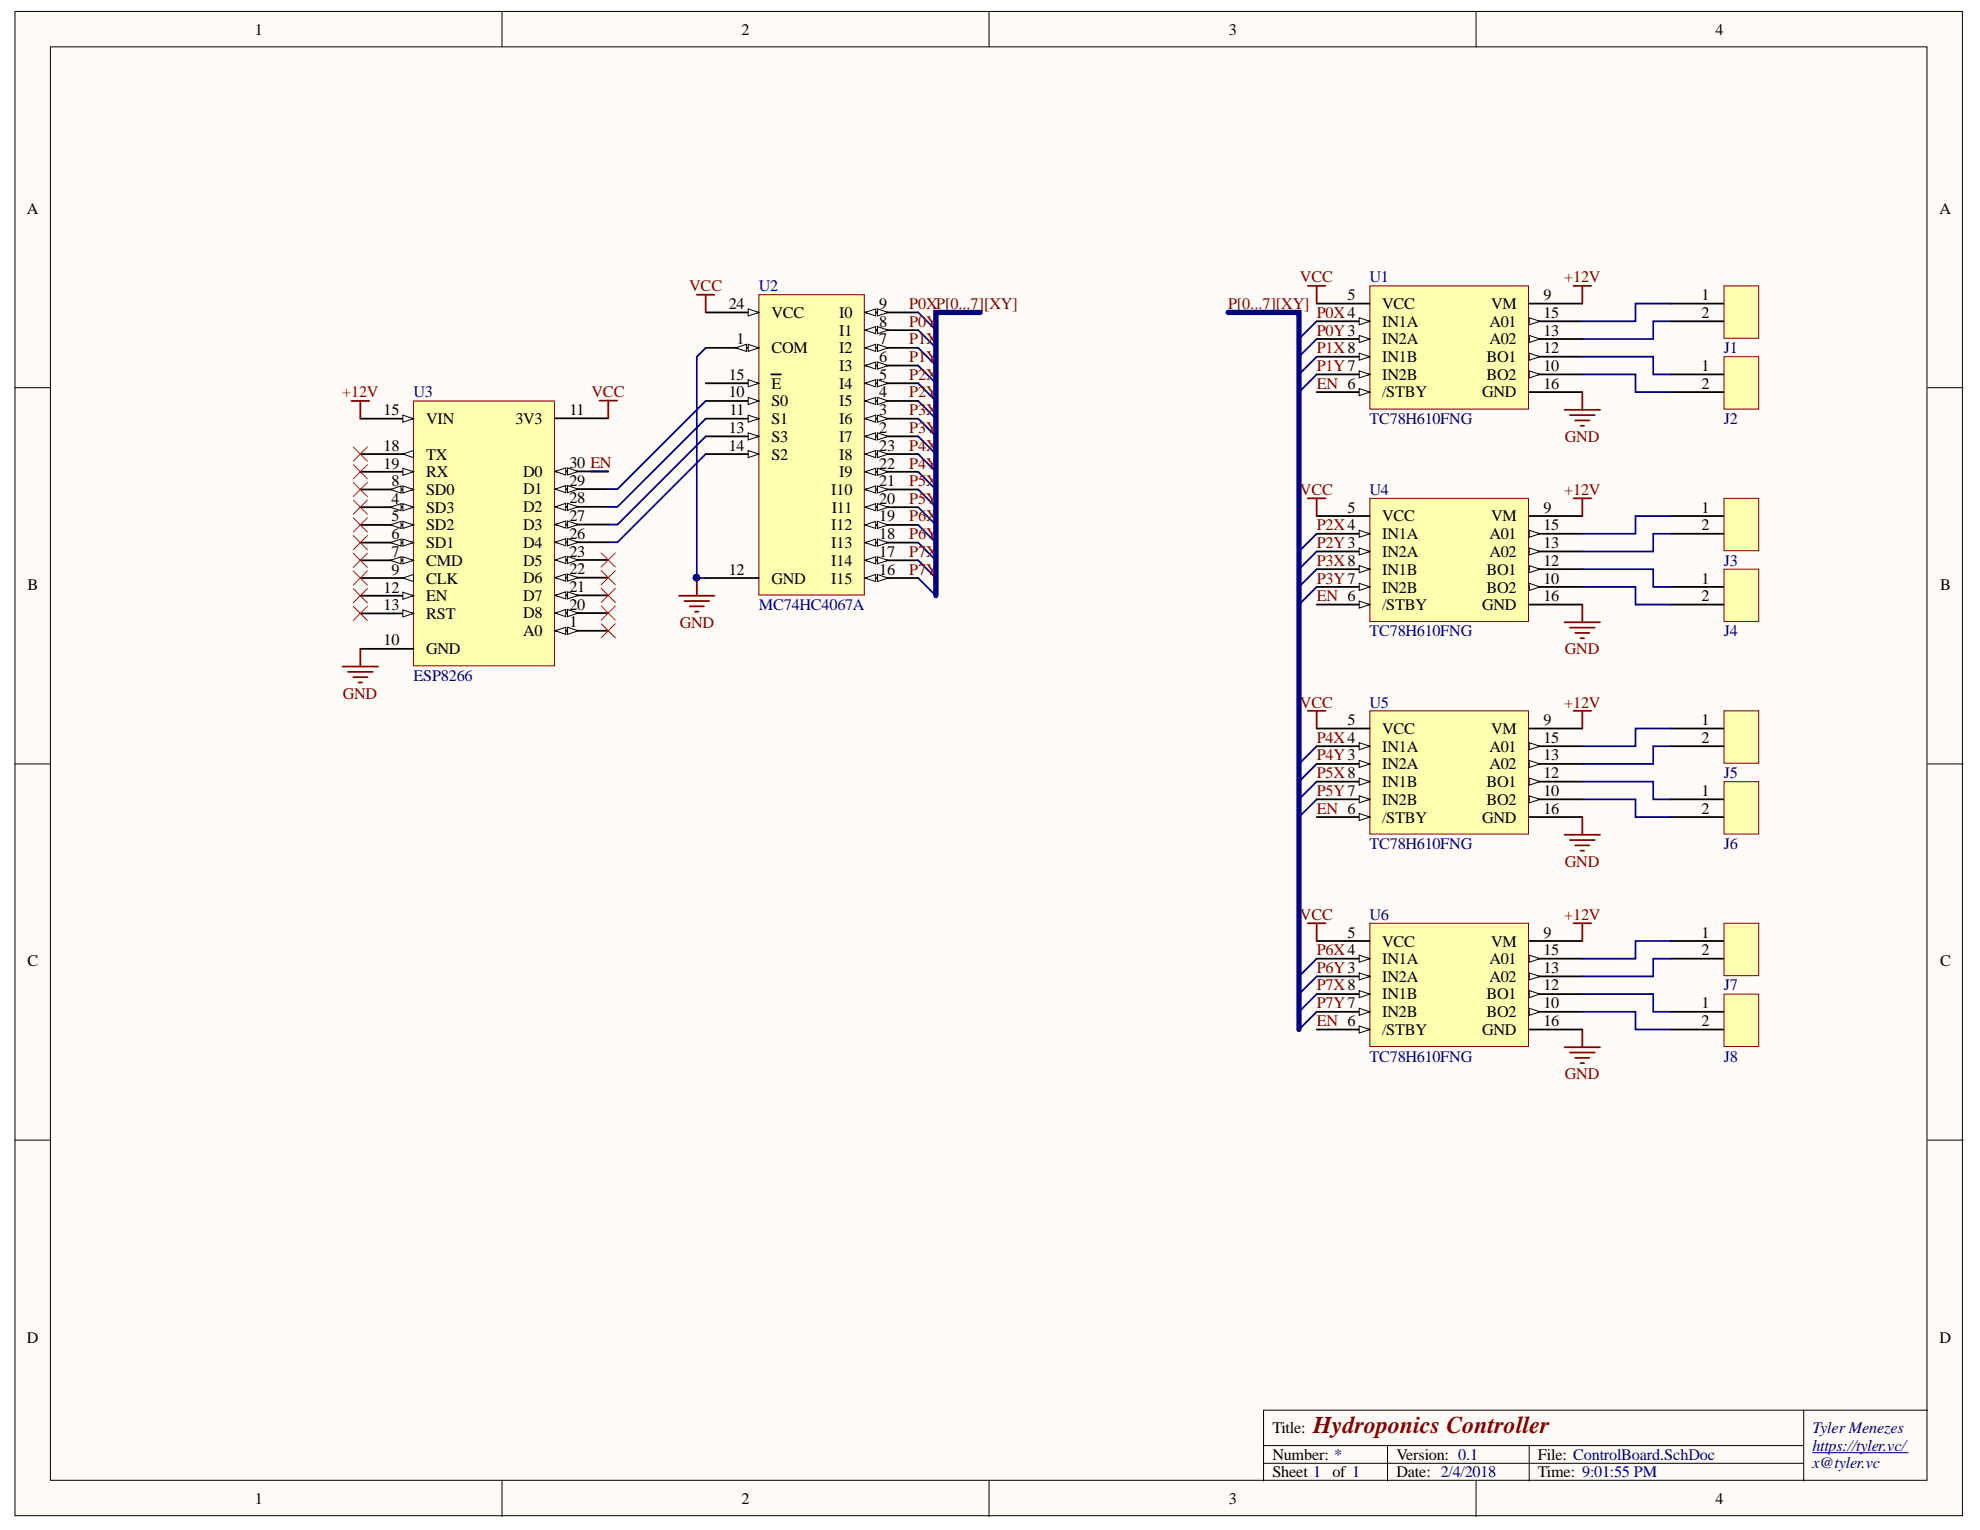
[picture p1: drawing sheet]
<svg xmlns="http://www.w3.org/2000/svg" width="279mm" height="216mm" viewBox="0 0 279 216" stroke-linecap="round" stroke-linejoin="round" font-family="sans-serif">
<defs><g id="words">
<text font-size="3.4" fill="#800000" x="185.3" y="202.2">Hydroponics Controller</text>
<g font-size="2.3">
<text x="35.9" y="4.9">1</text>
<text x="104.6" y="4.9">2</text>
<text x="173.4" y="4.9">3</text>
<text x="242.1" y="4.9">4</text>
<text x="3.8" y="30.2">A</text>
<text x="273.7" y="30.2">A</text>
<text x="102.8" y="43.6">24</text>
<text x="108.8" y="44.9">VCC</text>
<text x="118.4" y="47.3">I1</text>
<text x="118.4" y="44.9">I0</text>
<text x="124.1" y="46.1">8</text>
<text x="124.1" y="43.6">9</text>
<text x="190.1" y="42.4">5</text>
<text x="195" y="46.1">IN1A</text>
<text x="195" y="43.6">VCC</text>
<text x="210.2" y="46.1">A01</text>
<text x="210.4" y="43.6">VM</text>
<text x="217.8" y="42.4">9</text>
<text x="217.8" y="47.3">13</text>
<text x="217.8" y="44.9">15</text>
<text x="240.1" y="42.4">1</text>
<text x="240.1" y="44.9">2</text>
<text x="102.8" y="53.6">15</text>
<text x="103.9" y="48.6">1</text>
<text x="108.8" y="49.9">COM</text>
<text x="118.4" y="52.3">I3</text>
<text x="118.4" y="49.9">I2</text>
<text x="124.1" y="53.6">5</text>
<text x="124.1" y="51.1">6</text>
<text x="124.1" y="48.6">7</text>
<text x="195" y="48.6">IN2A</text>
<text x="195" y="53.6">IN2B</text>
<text x="195" y="51.1">IN1B</text>
<text x="209.7" y="53.6">BO2</text>
<text x="209.7" y="51.1">BO1</text>
<text x="210.2" y="48.6">A02</text>
<text x="217.8" y="52.3">10</text>
<text x="217.8" y="49.9">12</text>
<text x="240.1" y="52.3">1</text>
<text x="54.1" y="58.6">15</text>
<text x="60.1" y="59.9">VIN</text>
<text x="72.7" y="59.8">3V3</text>
<text x="80.3" y="58.5">11</text>
<text x="102.8" y="56.1">10</text>
<text x="102.9" y="58.6">11</text>
<text x="108.8" y="57.3">S0</text>
<text x="108.8" y="59.9">S1</text>
<text x="108.8" y="54.9">E</text>
<text x="118.4" y="59.9">I6</text>
<text x="118.4" y="57.3">I5</text>
<text x="118.4" y="54.9">I4</text>
<text x="124.1" y="58.6">3</text>
<text x="124.1" y="56.1">4</text>
<text x="195" y="56.1">/STBY</text>
<text x="209.2" y="56.1">GND</text>
<text x="217.8" y="54.9">16</text>
<text x="240.1" y="54.9">2</text>
<text x="54.1" y="63.6">18</text>
<text x="60.1" y="64.8">TX</text>
<text x="102.8" y="61.1">13</text>
<text x="102.8" y="63.6">14</text>
<text x="108.8" y="62.3">S3</text>
<text x="108.8" y="64.8">S2</text>
<text x="118.4" y="62.3">I7</text>
<text x="118.4" y="64.8">I8</text>
<text x="124.1" y="61.1">2</text>
<text x="124.1" y="63.6">23</text>
<text x="54.1" y="66.1">19</text>
<text x="55.2" y="71.1">4</text>
<text x="55.2" y="68.6">8</text>
<text x="60.1" y="69.8">SD0</text>
<text x="60.1" y="67.3">RX</text>
<text x="73.8" y="69.7">D1</text>
<text x="73.8" y="67.3">D0</text>
<text x="80.3" y="71">28</text>
<text x="80.3" y="68.6">29</text>
<text x="80.3" y="66">30 EN</text>
<text x="117.3" y="69.8">I10</text>
<text x="118.4" y="67.3">I9</text>
<text x="124.1" y="71.1">20</text>
<text x="124.1" y="68.6">21</text>
<text x="124.1" y="66.1">22</text>
<text x="55.2" y="73.6">5</text>
<text x="55.2" y="76.1">6</text>
<text x="60.1" y="72.4">SD3</text>
<text x="60.1" y="74.8">SD2</text>
<text x="60.1" y="77.4">SD1</text>
<text x="73.8" y="77.3">D4</text>
<text x="73.8" y="74.8">D3</text>
<text x="73.8" y="72.3">D2</text>
<text x="80.3" y="76">26</text>
<text x="80.3" y="73.6">27</text>
<text x="117.3" y="77.4">I13</text>
<text x="117.3" y="74.8">I12</text>
<text x="117.4" y="72.4">I11</text>
<text x="124.1" y="76.1">18</text>
<text x="124.1" y="73.6">19</text>
<text x="190.1" y="72.4">5</text>
<text x="195" y="76.1">IN1A</text>
<text x="195" y="73.6">VCC</text>
<text x="210.2" y="76.1">A01</text>
<text x="210.4" y="73.6">VM</text>
<text x="217.8" y="72.4">9</text>
<text x="217.8" y="77.4">13</text>
<text x="217.8" y="74.8">15</text>
<text x="240.1" y="72.4">1</text>
<text x="240.1" y="74.8">2</text>
<text x="3.9" y="83.3">B</text>
<text x="54.1" y="83.6">12</text>
<text x="55.2" y="78.5">7</text>
<text x="55.2" y="81.1">9</text>
<text x="60.1" y="79.8">CMD</text>
<text x="60.1" y="82.3">CLK</text>
<text x="73.8" y="82.3">D6</text>
<text x="73.8" y="79.8">D5</text>
<text x="80.3" y="83.5">21</text>
<text x="80.3" y="81">22</text>
<text x="80.3" y="78.5">23</text>
<text x="102.8" y="81.1">12</text>
<text x="108.8" y="82.3">GND</text>
<text x="117.3" y="82.3">I15</text>
<text x="117.3" y="79.8">I14</text>
<text x="124.1" y="81.1">16</text>
<text x="124.1" y="78.5">17</text>
<text x="195" y="78.5">IN2A</text>
<text x="195" y="83.6">IN2B</text>
<text x="195" y="81.1">IN1B</text>
<text x="209.7" y="83.6">BO2</text>
<text x="209.7" y="81.1">BO1</text>
<text x="210.2" y="78.5">A02</text>
<text x="217.8" y="82.3">10</text>
<text x="217.8" y="79.8">12</text>
<text x="240.1" y="82.3">1</text>
<text x="273.8" y="83.3">B</text>
<text x="54.1" y="86.1">13</text>
<text x="60.1" y="84.8">EN</text>
<text x="60.1" y="87.3">RST</text>
<text x="73.8" y="89.8">A0</text>
<text x="73.8" y="87.2">D8</text>
<text x="73.8" y="84.8">D7</text>
<text x="80.3" y="88.5">1</text>
<text x="80.3" y="86.1">20</text>
<text x="195" y="86.1">/STBY</text>
<text x="209.2" y="86.1">GND</text>
<text x="217.8" y="84.8">16</text>
<text x="240.1" y="84.8">2</text>
<text x="54.1" y="91.1">10</text>
<text x="60.1" y="92.3">GND</text>
<text x="190.1" y="102.3">5</text>
<text x="195" y="106.1">IN1A</text>
<text x="195" y="103.6">VCC</text>
<text x="210.2" y="106.1">A01</text>
<text x="210.4" y="103.6">VM</text>
<text x="217.8" y="102.3">9</text>
<text x="217.8" y="107.3">13</text>
<text x="217.8" y="104.8">15</text>
<text x="240.1" y="102.3">1</text>
<text x="240.1" y="104.8">2</text>
<text x="195" y="108.6">IN2A</text>
<text x="195" y="113.5">IN2B</text>
<text x="195" y="111.1">IN1B</text>
<text x="209.7" y="113.5">BO2</text>
<text x="209.7" y="111.1">BO1</text>
<text x="210.2" y="108.6">A02</text>
<text x="217.8" y="112.3">10</text>
<text x="217.8" y="109.8">12</text>
<text x="240.1" y="112.3">1</text>
<text x="195" y="116.1">/STBY</text>
<text x="209.2" y="116.1">GND</text>
<text x="217.8" y="114.8">16</text>
<text x="240.1" y="114.8">2</text>
<text x="3.9" y="136.4">C</text>
<text x="190.1" y="132.3">5</text>
<text x="195" y="136">IN1A</text>
<text x="195" y="133.6">VCC</text>
<text x="210.2" y="136">A01</text>
<text x="210.4" y="133.6">VM</text>
<text x="217.8" y="132.3">9</text>
<text x="217.8" y="137.3">13</text>
<text x="217.8" y="134.8">15</text>
<text x="240.1" y="132.3">1</text>
<text x="240.1" y="134.8">2</text>
<text x="273.8" y="136.4">C</text>
<text x="195" y="138.6">IN2A</text>
<text x="195" y="143.6">IN2B</text>
<text x="195" y="141">IN1B</text>
<text x="209.7" y="143.6">BO2</text>
<text x="209.7" y="141">BO1</text>
<text x="210.2" y="138.6">A02</text>
<text x="217.8" y="142.3">10</text>
<text x="217.8" y="139.8">12</text>
<text x="240.1" y="142.3">1</text>
<text x="195" y="146">/STBY</text>
<text x="209.2" y="146">GND</text>
<text x="217.8" y="144.8">16</text>
<text x="240.1" y="144.8">2</text>
<text x="3.8" y="189.5">D</text>
<text x="273.7" y="189.5">D</text>
<text x="179.6" y="202.2">Title:</text>
<text x="179.6" y="206">Number: *</text>
<text x="179.6" y="208.5">Sheet 1 of 1</text>
<text x="197.1" y="208.5">Date: 2/4/2018</text>
<text x="197.1" y="206">Version: 0.1</text>
<text x="217" y="206">File: ControlBoard.SchDoc</text>
<text x="217" y="208.5">Time: 9:01:55 PM</text>
<text x="35.9" y="212.2">1</text>
<text x="104.6" y="212.2">2</text>
<text x="173.4" y="212.2">3</text>
<text x="242.1" y="212.2">4</text>
</g>
<g font-size="2.3" fill="#800000">
<text x="97.3" y="41.1">VCC</text>
<text x="183.4" y="39.8">VCC</text>
<text x="220.7" y="39.8">+12V</text>
<text x="128.3" y="46.1">P0Y</text>
<text x="128.3" y="43.6">P0XP[0...7][XY]</text>
<text x="173.3" y="43.6">P[0...7][XY]</text>
<text x="185.8" y="44.9">P0X4</text>
<text x="185.8" y="47.3">P0Y3</text>
<text x="128.3" y="53.6">P2X</text>
<text x="128.3" y="51.1">P1Y</text>
<text x="128.3" y="48.6">P1X</text>
<text x="185.8" y="49.9">P1X8</text>
<text x="185.8" y="52.3">P1Y7</text>
<text x="48.3" y="56.1">+12V</text>
<text x="83.5" y="56.1">VCC</text>
<text x="128.3" y="58.6">P3X</text>
<text x="128.3" y="56.1">P2Y</text>
<text x="185.8" y="54.9">EN 6</text>
<text x="128.3" y="63.6">P4X</text>
<text x="128.3" y="61.1">P3Y</text>
<text x="220.8" y="62.3">GND</text>
<text x="128.3" y="71.1">P5Y</text>
<text x="128.3" y="68.6">P5X</text>
<text x="128.3" y="66.1">P4Y</text>
<text x="183.4" y="69.8">VCC</text>
<text x="220.7" y="69.8">+12V</text>
<text x="128.3" y="76.1">P6Y</text>
<text x="128.3" y="73.6">P6X</text>
<text x="185.8" y="74.8">P2X4</text>
<text x="185.8" y="77.4">P2Y3</text>
<text x="128.3" y="81.1">P7Y</text>
<text x="128.3" y="78.5">P7X</text>
<text x="185.8" y="79.8">P3X8</text>
<text x="185.8" y="82.3">P3Y7</text>
<text x="95.9" y="88.6">GND</text>
<text x="185.8" y="84.8">EN 6</text>
<text x="220.8" y="92.3">GND</text>
<text x="48.4" y="98.6">GND</text>
<text x="183.4" y="99.8">VCC</text>
<text x="220.7" y="99.8">+12V</text>
<text x="185.8" y="104.8">P4X4</text>
<text x="185.8" y="107.3">P4Y3</text>
<text x="185.8" y="109.8">P5X8</text>
<text x="185.8" y="112.3">P5Y7</text>
<text x="185.8" y="114.8">EN 6</text>
<text x="220.8" y="122.3">GND</text>
<text x="183.4" y="129.8">VCC</text>
<text x="220.7" y="129.8">+12V</text>
<text x="185.8" y="134.8">P6X4</text>
<text x="185.8" y="137.3">P6Y3</text>
<text x="185.8" y="139.8">P7X8</text>
<text x="185.8" y="142.3">P7Y7</text>
<text x="185.8" y="144.8">EN 6</text>
<text x="220.8" y="152.3">GND</text>
</g>
<g font-size="2.3" fill="#000080">
<text x="107.1" y="41.1">U2</text>
<text x="193.3" y="39.8">U1</text>
<text x="243.2" y="49.9">J1</text>
<text x="58.4" y="56.1">U3</text>
<text x="193.3" y="59.9">TC78H610FNG</text>
<text x="243.2" y="59.9">J2</text>
<text x="193.3" y="69.8">U4</text>
<text x="243.2" y="79.8">J3</text>
<text x="107.1" y="86.1">MC74HC4067A</text>
<text x="193.3" y="89.8">TC78H610FNG</text>
<text x="243.2" y="89.8">J4</text>
<text x="58.4" y="96">ESP8266</text>
<text x="193.3" y="99.8">U5</text>
<text x="243.2" y="109.8">J5</text>
<text x="193.3" y="119.8">TC78H610FNG</text>
<text x="243.2" y="119.8">J6</text>
<text x="193.3" y="129.8">U6</text>
<text x="243.2" y="139.8">J7</text>
<text x="193.3" y="149.8">TC78H610FNG</text>
<text x="243.2" y="149.8">J8</text>
<text x="255.8" y="202.2">Tyler Menezes</text>
<text x="255.8" y="204.8">https://tyler.vc/</text>
<text x="255.8" y="207.2">x@tyler.vc</text>
</g>
</g></defs>
<g fill="#fffcf8" stroke="#000" stroke-width=".14">
<path d="M2.1 1.6h274.8v212.3h-274.8z"/>
<path d="M7.1 6.6h264.8v202.3h-264.8z"/>
</g>
<g fill="none" stroke="#000" stroke-width=".14">
<path d="M70.8 1.6v5M139.6 1.6v5M208.3 1.6v5M2.1 54.7h5M272 54.7h5M2.1 107.8h5M272 107.8h5M2.1 160.9h5M272 160.9h5M254.5 199v10M272 199h-93.7v10M70.8 209v5"/>
<path d="M139.6 209v5M178.3 204h76.2M178.3 206.5h76.2M195.8 204v5M208.3 209v5M215.8 204v5"/>
</g>
<path d="M255.8 205h13.5" fill="none" stroke="#000080" stroke-width=".14"/>
<path d="M193.3 40.3h22.4v17.4h-22.4z" fill="#ffffb0" stroke="#800000" stroke-width=".14"/>
<path d="M185.8 47.8h7.5" fill="none" stroke="#000" stroke-width=".25"/>
<path d="M191.8 47.3l1.5 .5-1.5 .5z" fill="#fffcf8"/>
<path d="M191.8 47.3l1.5 .5-1.5 .5z" fill="none" stroke="#000" stroke-width=".14"/>
<path d="M185.8 45.3h7.5" fill="none" stroke="#000" stroke-width=".25"/>
<path d="M191.8 44.8l1.5 .5-1.5 .5z" fill="#fffcf8"/>
<path d="M191.8 44.8l1.5 .5-1.5 .5z" fill="none" stroke="#000" stroke-width=".14"/>
<path d="M185.8 42.8h7.5M185.8 55.3h7.5" fill="none" stroke="#000" stroke-width=".25"/>
<path d="M191.8 54.8l1.5 .5-1.5 .5z" fill="#fffcf8"/>
<path d="M191.8 54.8l1.5 .5-1.5 .5z" fill="none" stroke="#000" stroke-width=".14"/>
<path d="M185.8 52.8h7.5" fill="none" stroke="#000" stroke-width=".25"/>
<path d="M191.8 52.3l1.5 .5-1.5 .5z" fill="#fffcf8"/>
<path d="M191.8 52.3l1.5 .5-1.5 .5z" fill="none" stroke="#000" stroke-width=".14"/>
<path d="M185.8 50.3h7.5" fill="none" stroke="#000" stroke-width=".25"/>
<path d="M191.8 49.8l1.5 .5-1.5 .5z" fill="#fffcf8"/>
<path d="M191.8 49.8l1.5 .5-1.5 .5z" fill="none" stroke="#000" stroke-width=".14"/>
<path d="M215.8 42.8h7.5M215.8 52.8h7.5" fill="none" stroke="#000" stroke-width=".25"/>
<path d="M215.8 52.3l1.5 .5-1.5 .5z" fill="#fffcf8"/>
<path d="M215.8 52.3l1.5 .5-1.5 .5z" fill="none" stroke="#000" stroke-width=".14"/>
<path d="M215.8 50.3h7.5" fill="none" stroke="#000" stroke-width=".25"/>
<path d="M215.8 49.8l1.5 .5-1.5 .5z" fill="#fffcf8"/>
<path d="M215.8 49.8l1.5 .5-1.5 .5z" fill="none" stroke="#000" stroke-width=".14"/>
<path d="M215.8 47.8h7.5" fill="none" stroke="#000" stroke-width=".25"/>
<path d="M215.8 47.3l1.5 .5-1.5 .5z" fill="#fffcf8"/>
<path d="M215.8 47.3l1.5 .5-1.5 .5z" fill="none" stroke="#000" stroke-width=".14"/>
<path d="M215.8 45.3h7.5" fill="none" stroke="#000" stroke-width=".25"/>
<path d="M215.8 44.8l1.5 .5-1.5 .5z" fill="#fffcf8"/>
<path d="M215.8 44.8l1.5 .5-1.5 .5z" fill="none" stroke="#000" stroke-width=".14"/>
<path d="M215.8 55.3h7.5M235.8 42.8h7.5M235.8 45.3h7.5" fill="none" stroke="#000" stroke-width=".25"/>
<path d="M184.5 40.3h2.5M185.8 40.3v2.5M220.8 57.8h5M221.5 58.6h3.5M222 40.3h2.5M222.3 59.3h2M223.3 40.3v2.5M223.3 55.3v2.5M223 60.1h.5" fill="none" stroke="#800000" stroke-width=".25"/>
<path d="M243.3 40.3h4.9v7.4h-4.9z" fill="#ffffb0" stroke="#800000" stroke-width=".14"/>
<path d="M235.8 52.8h7.5M235.8 55.3h7.5" fill="none" stroke="#000" stroke-width=".25"/>
<g fill="#ffffb0" stroke="#800000" stroke-width=".14">
<path d="M243.3 50.3h4.9v7.4h-4.9z"/>
<path d="M193.3 70.3h22.4v17.4h-22.4z"/>
</g>
<path d="M185.8 77.8h7.5" fill="none" stroke="#000" stroke-width=".25"/>
<path d="M191.8 77.3l1.5 .5-1.5 .5z" fill="#fffcf8"/>
<path d="M191.8 77.3l1.5 .5-1.5 .5z" fill="none" stroke="#000" stroke-width=".14"/>
<path d="M185.8 75.3h7.5" fill="none" stroke="#000" stroke-width=".25"/>
<path d="M191.8 74.8l1.5 .5-1.5 .5z" fill="#fffcf8"/>
<path d="M191.8 74.8l1.5 .5-1.5 .5z" fill="none" stroke="#000" stroke-width=".14"/>
<path d="M185.8 72.8h7.5M185.8 85.3h7.5" fill="none" stroke="#000" stroke-width=".25"/>
<path d="M191.8 84.8l1.5 .5-1.5 .5z" fill="#fffcf8"/>
<path d="M191.8 84.8l1.5 .5-1.5 .5z" fill="none" stroke="#000" stroke-width=".14"/>
<path d="M185.8 82.8h7.5" fill="none" stroke="#000" stroke-width=".25"/>
<path d="M191.8 82.3l1.5 .5-1.5 .5z" fill="#fffcf8"/>
<path d="M191.8 82.3l1.5 .5-1.5 .5z" fill="none" stroke="#000" stroke-width=".14"/>
<path d="M185.8 80.3h7.5" fill="none" stroke="#000" stroke-width=".25"/>
<path d="M191.8 79.8l1.5 .5-1.5 .5z" fill="#fffcf8"/>
<path d="M191.8 79.8l1.5 .5-1.5 .5z" fill="none" stroke="#000" stroke-width=".14"/>
<path d="M215.8 72.8h7.5M215.8 82.8h7.5" fill="none" stroke="#000" stroke-width=".25"/>
<path d="M215.8 82.3l1.5 .5-1.5 .5z" fill="#fffcf8"/>
<path d="M215.8 82.3l1.5 .5-1.5 .5z" fill="none" stroke="#000" stroke-width=".14"/>
<path d="M215.8 80.3h7.5" fill="none" stroke="#000" stroke-width=".25"/>
<path d="M215.8 79.8l1.5 .5-1.5 .5z" fill="#fffcf8"/>
<path d="M215.8 79.8l1.5 .5-1.5 .5z" fill="none" stroke="#000" stroke-width=".14"/>
<path d="M215.8 77.8h7.5" fill="none" stroke="#000" stroke-width=".25"/>
<path d="M215.8 77.3l1.5 .5-1.5 .5z" fill="#fffcf8"/>
<path d="M215.8 77.3l1.5 .5-1.5 .5z" fill="none" stroke="#000" stroke-width=".14"/>
<path d="M215.8 75.3h7.5" fill="none" stroke="#000" stroke-width=".25"/>
<path d="M215.8 74.8l1.5 .5-1.5 .5z" fill="#fffcf8"/>
<path d="M215.8 74.8l1.5 .5-1.5 .5z" fill="none" stroke="#000" stroke-width=".14"/>
<path d="M235.8 72.8h7.5M235.8 75.3h7.5M215.8 85.3h7.5" fill="none" stroke="#000" stroke-width=".25"/>
<path d="M184.5 70.3h2.5M185.8 70.3v2.5M222 70.3h2.5M223.3 70.3v2.5M220.8 87.8h5M221.5 88.6h3.5M222.3 89.3h2M223 90.1h.5M223.3 85.3v2.5" fill="none" stroke="#800000" stroke-width=".25"/>
<path d="M243.3 70.3h4.9v7.4h-4.9z" fill="#ffffb0" stroke="#800000" stroke-width=".14"/>
<path d="M235.8 82.8h7.5M235.8 85.3h7.5" fill="none" stroke="#000" stroke-width=".25"/>
<g fill="#ffffb0" stroke="#800000" stroke-width=".14">
<path d="M243.3 80.3h4.9v7.4h-4.9z"/>
<path d="M193.3 100.3h22.4v17.4h-22.4z"/>
</g>
<path d="M185.8 107.8h7.5" fill="none" stroke="#000" stroke-width=".25"/>
<path d="M191.8 107.3l1.5 .5-1.5 .5z" fill="#fffcf8"/>
<path d="M191.8 107.3l1.5 .5-1.5 .5z" fill="none" stroke="#000" stroke-width=".14"/>
<path d="M185.8 105.3h7.5" fill="none" stroke="#000" stroke-width=".25"/>
<path d="M191.8 104.8l1.5 .5-1.5 .5z" fill="#fffcf8"/>
<path d="M191.8 104.8l1.5 .5-1.5 .5z" fill="none" stroke="#000" stroke-width=".14"/>
<path d="M185.8 102.8h7.5M185.8 115.3h7.5" fill="none" stroke="#000" stroke-width=".25"/>
<path d="M191.8 114.8l1.5 .5-1.5 .5z" fill="#fffcf8"/>
<path d="M191.8 114.8l1.5 .5-1.5 .5z" fill="none" stroke="#000" stroke-width=".14"/>
<path d="M185.8 112.8h7.5" fill="none" stroke="#000" stroke-width=".25"/>
<path d="M191.8 112.3l1.5 .5-1.5 .5z" fill="#fffcf8"/>
<path d="M191.8 112.3l1.5 .5-1.5 .5z" fill="none" stroke="#000" stroke-width=".14"/>
<path d="M185.8 110.3h7.5" fill="none" stroke="#000" stroke-width=".25"/>
<path d="M191.8 109.8l1.5 .5-1.5 .5z" fill="#fffcf8"/>
<path d="M191.8 109.8l1.5 .5-1.5 .5z" fill="none" stroke="#000" stroke-width=".14"/>
<path d="M215.8 102.8h7.5M215.8 112.8h7.5" fill="none" stroke="#000" stroke-width=".25"/>
<path d="M215.8 112.3l1.5 .5-1.5 .5z" fill="#fffcf8"/>
<path d="M215.8 112.3l1.5 .5-1.5 .5z" fill="none" stroke="#000" stroke-width=".14"/>
<path d="M215.8 110.3h7.5" fill="none" stroke="#000" stroke-width=".25"/>
<path d="M215.8 109.8l1.5 .5-1.5 .5z" fill="#fffcf8"/>
<path d="M215.8 109.8l1.5 .5-1.5 .5z" fill="none" stroke="#000" stroke-width=".14"/>
<path d="M215.8 107.8h7.5" fill="none" stroke="#000" stroke-width=".25"/>
<path d="M215.8 107.3l1.5 .5-1.5 .5z" fill="#fffcf8"/>
<path d="M215.8 107.3l1.5 .5-1.5 .5z" fill="none" stroke="#000" stroke-width=".14"/>
<path d="M215.8 105.3h7.5" fill="none" stroke="#000" stroke-width=".25"/>
<path d="M215.8 104.8l1.5 .5-1.5 .5z" fill="#fffcf8"/>
<path d="M215.8 104.8l1.5 .5-1.5 .5z" fill="none" stroke="#000" stroke-width=".14"/>
<path d="M215.8 115.3h7.5M235.8 102.8h7.5M235.8 105.3h7.5" fill="none" stroke="#000" stroke-width=".25"/>
<path d="M184.5 100.3h2.5M185.8 100.3v2.5M220.8 117.8h5M221.5 118.5h3.5M222 100.3h2.5M222.3 119.3h2M223.3 100.3v2.5M223.3 115.3v2.5M223 120h.5" fill="none" stroke="#800000" stroke-width=".25"/>
<path d="M243.3 100.3h4.9v7.4h-4.9z" fill="#ffffb0" stroke="#800000" stroke-width=".14"/>
<path d="M235.8 112.8h7.5M235.8 115.3h7.5" fill="none" stroke="#000" stroke-width=".25"/>
<g fill="#ffffb0" stroke="#800000" stroke-width=".14">
<path d="M243.3 110.3h4.9v7.4h-4.9z"/>
<path d="M193.3 130.3h22.4v17.4h-22.4z"/>
</g>
<path d="M185.8 137.8h7.5" fill="none" stroke="#000" stroke-width=".25"/>
<path d="M191.8 137.3l1.5 .5-1.5 .5z" fill="#fffcf8"/>
<path d="M191.8 137.3l1.5 .5-1.5 .5z" fill="none" stroke="#000" stroke-width=".14"/>
<path d="M185.8 135.3h7.5" fill="none" stroke="#000" stroke-width=".25"/>
<path d="M191.8 134.8l1.5 .5-1.5 .5z" fill="#fffcf8"/>
<path d="M191.8 134.8l1.5 .5-1.5 .5z" fill="none" stroke="#000" stroke-width=".14"/>
<path d="M185.8 132.8h7.5M185.8 145.3h7.5" fill="none" stroke="#000" stroke-width=".25"/>
<path d="M191.8 144.8l1.5 .5-1.5 .5z" fill="#fffcf8"/>
<path d="M191.8 144.8l1.5 .5-1.5 .5z" fill="none" stroke="#000" stroke-width=".14"/>
<path d="M185.8 142.8h7.5" fill="none" stroke="#000" stroke-width=".25"/>
<path d="M191.8 142.3l1.5 .5-1.5 .5z" fill="#fffcf8"/>
<path d="M191.8 142.3l1.5 .5-1.5 .5z" fill="none" stroke="#000" stroke-width=".14"/>
<path d="M185.8 140.3h7.5" fill="none" stroke="#000" stroke-width=".25"/>
<path d="M191.8 139.8l1.5 .5-1.5 .5z" fill="#fffcf8"/>
<path d="M191.8 139.8l1.5 .5-1.5 .5z" fill="none" stroke="#000" stroke-width=".14"/>
<path d="M215.8 132.8h7.5M215.8 142.8h7.5" fill="none" stroke="#000" stroke-width=".25"/>
<path d="M215.8 142.3l1.5 .5-1.5 .5z" fill="#fffcf8"/>
<path d="M215.8 142.3l1.5 .5-1.5 .5z" fill="none" stroke="#000" stroke-width=".14"/>
<path d="M215.8 140.3h7.5" fill="none" stroke="#000" stroke-width=".25"/>
<path d="M215.8 139.8l1.5 .5-1.5 .5z" fill="#fffcf8"/>
<path d="M215.8 139.8l1.5 .5-1.5 .5z" fill="none" stroke="#000" stroke-width=".14"/>
<path d="M215.8 137.8h7.5" fill="none" stroke="#000" stroke-width=".25"/>
<path d="M215.8 137.3l1.5 .5-1.5 .5z" fill="#fffcf8"/>
<path d="M215.8 137.3l1.5 .5-1.5 .5z" fill="none" stroke="#000" stroke-width=".14"/>
<path d="M215.8 135.3h7.5" fill="none" stroke="#000" stroke-width=".25"/>
<path d="M215.8 134.8l1.5 .5-1.5 .5z" fill="#fffcf8"/>
<path d="M215.8 134.8l1.5 .5-1.5 .5z" fill="none" stroke="#000" stroke-width=".14"/>
<path d="M235.8 132.8h7.5M235.8 135.3h7.5M215.8 145.3h7.5" fill="none" stroke="#000" stroke-width=".25"/>
<path d="M184.5 130.3h2.5M185.8 130.3v2.5M222 130.3h2.5M223.3 130.3v2.5M220.8 147.8h5M221.5 148.5h3.5M222.3 149.3h2M223 150h.5M223.3 145.3v2.5" fill="none" stroke="#800000" stroke-width=".25"/>
<path d="M243.3 130.3h4.9v7.4h-4.9z" fill="#ffffb0" stroke="#800000" stroke-width=".14"/>
<path d="M235.8 142.8h7.5M235.8 145.3h7.5" fill="none" stroke="#000" stroke-width=".25"/>
<g fill="#ffffb0" stroke="#800000" stroke-width=".14">
<path d="M243.3 140.3h4.9v7.4h-4.9z"/>
<path d="M58.3 56.6h19.9v37.4h-19.9z"/>
</g>
<path d="M78.3 89h7.5" fill="none" stroke="#000" stroke-width=".25"/>
<path d="M78.3 89l1.5-.5v1z" fill="#fffcf8"/>
<path d="M78.3 89l1.5-.5v1z" fill="none" stroke="#000" stroke-width=".14"/>
<path d="M80.1 88.5l1.5 .5-1.5 .5z" fill="#fffcf8"/>
<path d="M80.1 88.5l1.5 .5-1.5 .5z" fill="none" stroke="#000" stroke-width=".14"/>
<path d="M50.8 71.6h7.5" fill="none" stroke="#000" stroke-width=".25"/>
<path d="M56.8 71.1l1.5 .5-1.5 .5z" fill="#fffcf8"/>
<path d="M56.8 71.1l1.5 .5-1.5 .5z" fill="none" stroke="#000" stroke-width=".14"/>
<path d="M55.1 71.6l1.5-.5v1z" fill="#fffcf8"/>
<path d="M55.1 71.6l1.5-.5v1z" fill="none" stroke="#000" stroke-width=".14"/>
<path d="M50.8 74.1h7.5" fill="none" stroke="#000" stroke-width=".25"/>
<path d="M56.8 73.6l1.5 .5-1.5 .5z" fill="#fffcf8"/>
<path d="M56.8 73.6l1.5 .5-1.5 .5z" fill="none" stroke="#000" stroke-width=".14"/>
<path d="M55.1 74.1l1.5-.5v1z" fill="#fffcf8"/>
<path d="M55.1 74.1l1.5-.5v1z" fill="none" stroke="#000" stroke-width=".14"/>
<path d="M50.8 76.6h7.5" fill="none" stroke="#000" stroke-width=".25"/>
<path d="M56.8 76.1l1.5 .5-1.5 .5z" fill="#fffcf8"/>
<path d="M56.8 76.1l1.5 .5-1.5 .5z" fill="none" stroke="#000" stroke-width=".14"/>
<path d="M55.1 76.6l1.5-.5v1z" fill="#fffcf8"/>
<path d="M55.1 76.6l1.5-.5v1z" fill="none" stroke="#000" stroke-width=".14"/>
<path d="M50.8 79.1h7.5" fill="none" stroke="#000" stroke-width=".25"/>
<path d="M56.8 78.6l1.5 .5-1.5 .5z" fill="#fffcf8"/>
<path d="M56.8 78.6l1.5 .5-1.5 .5z" fill="none" stroke="#000" stroke-width=".14"/>
<path d="M55.1 79.1l1.5-.5v1z" fill="#fffcf8"/>
<path d="M55.1 79.1l1.5-.5v1z" fill="none" stroke="#000" stroke-width=".14"/>
<path d="M50.8 69.1h7.5" fill="none" stroke="#000" stroke-width=".25"/>
<path d="M56.8 68.6l1.5 .5-1.5 .5z" fill="#fffcf8"/>
<path d="M56.8 68.6l1.5 .5-1.5 .5z" fill="none" stroke="#000" stroke-width=".14"/>
<path d="M55.1 69.1l1.5-.5v1z" fill="#fffcf8"/>
<path d="M55.1 69.1l1.5-.5v1z" fill="none" stroke="#000" stroke-width=".14"/>
<path d="M50.8 81.6h7.5" fill="none" stroke="#000" stroke-width=".25"/>
<path d="M56.8 81.6l1.5-.5v1z" fill="#fffcf8"/>
<path d="M56.8 81.6l1.5-.5v1z" fill="none" stroke="#000" stroke-width=".14"/>
<path d="M78.3 59h7.5M50.8 91.6h7.5M50.8 84.1h7.5" fill="none" stroke="#000" stroke-width=".25"/>
<path d="M56.8 83.6l1.5 .5-1.5 .5z" fill="#fffcf8"/>
<path d="M56.8 83.6l1.5 .5-1.5 .5z" fill="none" stroke="#000" stroke-width=".14"/>
<path d="M50.8 86.6h7.5" fill="none" stroke="#000" stroke-width=".25"/>
<path d="M56.8 86.1l1.5 .5-1.5 .5z" fill="#fffcf8"/>
<path d="M56.8 86.1l1.5 .5-1.5 .5z" fill="none" stroke="#000" stroke-width=".14"/>
<path d="M50.8 59.1h7.5" fill="none" stroke="#000" stroke-width=".25"/>
<path d="M56.8 58.6l1.5 .5-1.5 .5z" fill="#fffcf8"/>
<path d="M56.8 58.6l1.5 .5-1.5 .5z" fill="none" stroke="#000" stroke-width=".14"/>
<path d="M50.8 64.1h7.5" fill="none" stroke="#000" stroke-width=".25"/>
<path d="M56.8 64.1l1.5-.5v1z" fill="#fffcf8"/>
<path d="M56.8 64.1l1.5-.5v1z" fill="none" stroke="#000" stroke-width=".14"/>
<path d="M50.8 66.6h7.5" fill="none" stroke="#000" stroke-width=".25"/>
<path d="M56.8 66.1l1.5 .5-1.5 .5z" fill="#fffcf8"/>
<path d="M56.8 66.1l1.5 .5-1.5 .5z" fill="none" stroke="#000" stroke-width=".14"/>
<path d="M78.3 86.5h7.5" fill="none" stroke="#000" stroke-width=".25"/>
<path d="M78.3 86.5l1.5-.5v1z" fill="#fffcf8"/>
<path d="M78.3 86.5l1.5-.5v1z" fill="none" stroke="#000" stroke-width=".14"/>
<path d="M80.1 86l1.5 .5-1.5 .5z" fill="#fffcf8"/>
<path d="M80.1 86l1.5 .5-1.5 .5z" fill="none" stroke="#000" stroke-width=".14"/>
<path d="M78.3 84h7.5" fill="none" stroke="#000" stroke-width=".25"/>
<path d="M78.3 84l1.5-.5v1z" fill="#fffcf8"/>
<path d="M78.3 84l1.5-.5v1z" fill="none" stroke="#000" stroke-width=".14"/>
<path d="M80.1 83.5l1.5 .5-1.5 .5z" fill="#fffcf8"/>
<path d="M80.1 83.5l1.5 .5-1.5 .5z" fill="none" stroke="#000" stroke-width=".14"/>
<path d="M78.3 81.5h7.5" fill="none" stroke="#000" stroke-width=".25"/>
<path d="M78.3 81.5l1.5-.5v1z" fill="#fffcf8"/>
<path d="M78.3 81.5l1.5-.5v1z" fill="none" stroke="#000" stroke-width=".14"/>
<path d="M80.1 81l1.5 .5-1.5 .5z" fill="#fffcf8"/>
<path d="M80.1 81l1.5 .5-1.5 .5z" fill="none" stroke="#000" stroke-width=".14"/>
<path d="M78.3 79h7.5" fill="none" stroke="#000" stroke-width=".25"/>
<path d="M78.3 79l1.5-.5v1z" fill="#fffcf8"/>
<path d="M78.3 79l1.5-.5v1z" fill="none" stroke="#000" stroke-width=".14"/>
<path d="M80.1 78.5l1.5 .5-1.5 .5z" fill="#fffcf8"/>
<path d="M80.1 78.5l1.5 .5-1.5 .5z" fill="none" stroke="#000" stroke-width=".14"/>
<path d="M78.3 76.5h7.5" fill="none" stroke="#000" stroke-width=".25"/>
<path d="M78.3 76.5l1.5-.5v1z" fill="#fffcf8"/>
<path d="M78.3 76.5l1.5-.5v1z" fill="none" stroke="#000" stroke-width=".14"/>
<path d="M80.1 76l1.5 .5-1.5 .5z" fill="#fffcf8"/>
<path d="M80.1 76l1.5 .5-1.5 .5z" fill="none" stroke="#000" stroke-width=".14"/>
<path d="M78.3 74h7.5" fill="none" stroke="#000" stroke-width=".25"/>
<path d="M78.3 74l1.5-.5v1z" fill="#fffcf8"/>
<path d="M78.3 74l1.5-.5v1z" fill="none" stroke="#000" stroke-width=".14"/>
<path d="M80.1 73.5l1.5 .5-1.5 .5z" fill="#fffcf8"/>
<path d="M80.1 73.5l1.5 .5-1.5 .5z" fill="none" stroke="#000" stroke-width=".14"/>
<path d="M78.3 71.5h7.5" fill="none" stroke="#000" stroke-width=".25"/>
<path d="M78.3 71.5l1.5-.5v1z" fill="#fffcf8"/>
<path d="M78.3 71.5l1.5-.5v1z" fill="none" stroke="#000" stroke-width=".14"/>
<path d="M80.1 71l1.5 .5-1.5 .5z" fill="#fffcf8"/>
<path d="M80.1 71l1.5 .5-1.5 .5z" fill="none" stroke="#000" stroke-width=".14"/>
<path d="M78.3 69h7.5" fill="none" stroke="#000" stroke-width=".25"/>
<path d="M78.3 69l1.5-.5v1z" fill="#fffcf8"/>
<path d="M78.3 69l1.5-.5v1z" fill="none" stroke="#000" stroke-width=".14"/>
<path d="M80.1 68.5l1.5 .5-1.5 .5z" fill="#fffcf8"/>
<path d="M80.1 68.5l1.5 .5-1.5 .5z" fill="none" stroke="#000" stroke-width=".14"/>
<path d="M78.3 66.5h7.5" fill="none" stroke="#000" stroke-width=".25"/>
<path d="M78.3 66.5l1.5-.5v1z" fill="#fffcf8"/>
<path d="M78.3 66.5l1.5-.5v1z" fill="none" stroke="#000" stroke-width=".14"/>
<path d="M80.1 66l1.5 .5-1.5 .5z" fill="#fffcf8"/>
<path d="M80.1 66l1.5 .5-1.5 .5z" fill="none" stroke="#000" stroke-width=".14"/>
<path d="M107.1 41.6h14.9v42.4h-14.9z" fill="#ffffb0" stroke="#800000" stroke-width=".14"/>
<path d="M99.6 49.1h7.5" fill="none" stroke="#000" stroke-width=".25"/>
<path d="M105.6 48.6l1.5 .5-1.5 .5z" fill="#fffcf8"/>
<path d="M105.6 48.6l1.5 .5-1.5 .5z" fill="none" stroke="#000" stroke-width=".14"/>
<path d="M103.8 49.1l1.5-.5v1z" fill="#fffcf8"/>
<path d="M103.8 49.1l1.5-.5v1z" fill="none" stroke="#000" stroke-width=".14"/>
<path d="M122.1 61.6h7.5" fill="none" stroke="#000" stroke-width=".25"/>
<path d="M122.1 61.6l1.5-.5v1z" fill="#fffcf8"/>
<path d="M122.1 61.6l1.5-.5v1z" fill="none" stroke="#000" stroke-width=".14"/>
<path d="M123.8 61.1l1.5 .5-1.5 .5z" fill="#fffcf8"/>
<path d="M123.8 61.1l1.5 .5-1.5 .5z" fill="none" stroke="#000" stroke-width=".14"/>
<path d="M122.1 59.1h7.5" fill="none" stroke="#000" stroke-width=".25"/>
<path d="M122.1 59.1l1.5-.5v1z" fill="#fffcf8"/>
<path d="M122.1 59.1l1.5-.5v1z" fill="none" stroke="#000" stroke-width=".14"/>
<path d="M123.8 58.6l1.5 .5-1.5 .5z" fill="#fffcf8"/>
<path d="M123.8 58.6l1.5 .5-1.5 .5z" fill="none" stroke="#000" stroke-width=".14"/>
<path d="M122.1 56.6h7.5" fill="none" stroke="#000" stroke-width=".25"/>
<path d="M122.1 56.6l1.5-.5v1z" fill="#fffcf8"/>
<path d="M122.1 56.6l1.5-.5v1z" fill="none" stroke="#000" stroke-width=".14"/>
<path d="M123.8 56.1l1.5 .5-1.5 .5z" fill="#fffcf8"/>
<path d="M123.8 56.1l1.5 .5-1.5 .5z" fill="none" stroke="#000" stroke-width=".14"/>
<path d="M122.1 54.1h7.5" fill="none" stroke="#000" stroke-width=".25"/>
<path d="M122.1 54.1l1.5-.5v1z" fill="#fffcf8"/>
<path d="M122.1 54.1l1.5-.5v1z" fill="none" stroke="#000" stroke-width=".14"/>
<path d="M123.8 53.6l1.5 .5-1.5 .5z" fill="#fffcf8"/>
<path d="M123.8 53.6l1.5 .5-1.5 .5z" fill="none" stroke="#000" stroke-width=".14"/>
<path d="M122.1 51.6h7.5" fill="none" stroke="#000" stroke-width=".25"/>
<path d="M122.1 51.6l1.5-.5v1z" fill="#fffcf8"/>
<path d="M122.1 51.6l1.5-.5v1z" fill="none" stroke="#000" stroke-width=".14"/>
<path d="M123.8 51.1l1.5 .5-1.5 .5z" fill="#fffcf8"/>
<path d="M123.8 51.1l1.5 .5-1.5 .5z" fill="none" stroke="#000" stroke-width=".14"/>
<path d="M122.1 49.1h7.5" fill="none" stroke="#000" stroke-width=".25"/>
<path d="M122.1 49.1l1.5-.5v1z" fill="#fffcf8"/>
<path d="M122.1 49.1l1.5-.5v1z" fill="none" stroke="#000" stroke-width=".14"/>
<path d="M123.8 48.6l1.5 .5-1.5 .5z" fill="#fffcf8"/>
<path d="M123.8 48.6l1.5 .5-1.5 .5z" fill="none" stroke="#000" stroke-width=".14"/>
<path d="M122.1 46.6h7.5" fill="none" stroke="#000" stroke-width=".25"/>
<path d="M122.1 46.6l1.5-.5v1z" fill="#fffcf8"/>
<path d="M122.1 46.6l1.5-.5v1z" fill="none" stroke="#000" stroke-width=".14"/>
<path d="M123.8 46.1l1.5 .5-1.5 .5z" fill="#fffcf8"/>
<path d="M123.8 46.1l1.5 .5-1.5 .5z" fill="none" stroke="#000" stroke-width=".14"/>
<path d="M122.1 44.1h7.5" fill="none" stroke="#000" stroke-width=".25"/>
<path d="M122.1 44.1l1.5-.5v1z" fill="#fffcf8"/>
<path d="M122.1 44.1l1.5-.5v1z" fill="none" stroke="#000" stroke-width=".14"/>
<path d="M123.8 43.6l1.5 .5-1.5 .5z" fill="#fffcf8"/>
<path d="M123.8 43.6l1.5 .5-1.5 .5z" fill="none" stroke="#000" stroke-width=".14"/>
<path d="M99.6 56.6h7.5" fill="none" stroke="#000" stroke-width=".25"/>
<path d="M105.6 56.1l1.5 .5-1.5 .5z" fill="#fffcf8"/>
<path d="M105.6 56.1l1.5 .5-1.5 .5z" fill="none" stroke="#000" stroke-width=".14"/>
<path d="M99.6 59.1h7.5" fill="none" stroke="#000" stroke-width=".25"/>
<path d="M105.6 58.6l1.5 .5-1.5 .5z" fill="#fffcf8"/>
<path d="M105.6 58.6l1.5 .5-1.5 .5z" fill="none" stroke="#000" stroke-width=".14"/>
<path d="M99.6 61.6h7.5M99.6 81.6h7.5" fill="none" stroke="#000" stroke-width=".25"/>
<path d="M105.6 61.1l1.5 .5-1.5 .5z" fill="#fffcf8"/>
<path d="M105.6 61.1l1.5 .5-1.5 .5z" fill="none" stroke="#000" stroke-width=".14"/>
<path d="M99.6 64.1h7.5" fill="none" stroke="#000" stroke-width=".25"/>
<path d="M105.6 63.6l1.5 .5-1.5 .5z" fill="#fffcf8"/>
<path d="M105.6 63.6l1.5 .5-1.5 .5z" fill="none" stroke="#000" stroke-width=".14"/>
<path d="M99.6 54.1h7.5" fill="none" stroke="#000" stroke-width=".25"/>
<path d="M105.6 53.6l1.5 .5-1.5 .5z" fill="#fffcf8"/>
<path d="M105.6 53.6l1.5 .5-1.5 .5z" fill="none" stroke="#000" stroke-width=".14"/>
<path d="M108.8 52.8h1.4M122.1 81.6h7.5" fill="none" stroke="#000" stroke-width=".25"/>
<path d="M122.1 81.6l1.5-.5v1z" fill="#fffcf8"/>
<path d="M122.1 81.6l1.5-.5v1z" fill="none" stroke="#000" stroke-width=".14"/>
<path d="M123.8 81.1l1.5 .5-1.5 .5z" fill="#fffcf8"/>
<path d="M123.8 81.1l1.5 .5-1.5 .5z" fill="none" stroke="#000" stroke-width=".14"/>
<path d="M122.1 79.1h7.5" fill="none" stroke="#000" stroke-width=".25"/>
<path d="M122.1 79.1l1.5-.5v1z" fill="#fffcf8"/>
<path d="M122.1 79.1l1.5-.5v1z" fill="none" stroke="#000" stroke-width=".14"/>
<path d="M123.8 78.6l1.5 .5-1.5 .5z" fill="#fffcf8"/>
<path d="M123.8 78.6l1.5 .5-1.5 .5z" fill="none" stroke="#000" stroke-width=".14"/>
<path d="M122.1 76.6h7.5" fill="none" stroke="#000" stroke-width=".25"/>
<path d="M122.1 76.6l1.5-.5v1z" fill="#fffcf8"/>
<path d="M122.1 76.6l1.5-.5v1z" fill="none" stroke="#000" stroke-width=".14"/>
<path d="M123.8 76.1l1.5 .5-1.5 .5z" fill="#fffcf8"/>
<path d="M123.8 76.1l1.5 .5-1.5 .5z" fill="none" stroke="#000" stroke-width=".14"/>
<path d="M122.1 74.1h7.5" fill="none" stroke="#000" stroke-width=".25"/>
<path d="M122.1 74.1l1.5-.5v1z" fill="#fffcf8"/>
<path d="M122.1 74.1l1.5-.5v1z" fill="none" stroke="#000" stroke-width=".14"/>
<path d="M123.8 73.6l1.5 .5-1.5 .5z" fill="#fffcf8"/>
<path d="M123.8 73.6l1.5 .5-1.5 .5z" fill="none" stroke="#000" stroke-width=".14"/>
<path d="M122.1 71.6h7.5" fill="none" stroke="#000" stroke-width=".25"/>
<path d="M122.1 71.6l1.5-.5v1z" fill="#fffcf8"/>
<path d="M122.1 71.6l1.5-.5v1z" fill="none" stroke="#000" stroke-width=".14"/>
<path d="M123.8 71.1l1.5 .5-1.5 .5z" fill="#fffcf8"/>
<path d="M123.8 71.1l1.5 .5-1.5 .5z" fill="none" stroke="#000" stroke-width=".14"/>
<path d="M122.1 69.1h7.5" fill="none" stroke="#000" stroke-width=".25"/>
<path d="M122.1 69.1l1.5-.5v1z" fill="#fffcf8"/>
<path d="M122.1 69.1l1.5-.5v1z" fill="none" stroke="#000" stroke-width=".14"/>
<path d="M123.8 68.6l1.5 .5-1.5 .5z" fill="#fffcf8"/>
<path d="M123.8 68.6l1.5 .5-1.5 .5z" fill="none" stroke="#000" stroke-width=".14"/>
<path d="M122.1 66.6h7.5" fill="none" stroke="#000" stroke-width=".25"/>
<path d="M122.1 66.6l1.5-.5v1z" fill="#fffcf8"/>
<path d="M122.1 66.6l1.5-.5v1z" fill="none" stroke="#000" stroke-width=".14"/>
<path d="M123.8 66.1l1.5 .5-1.5 .5z" fill="#fffcf8"/>
<path d="M123.8 66.1l1.5 .5-1.5 .5z" fill="none" stroke="#000" stroke-width=".14"/>
<path d="M122.1 64.1h7.5" fill="none" stroke="#000" stroke-width=".25"/>
<path d="M122.1 64.1l1.5-.5v1z" fill="#fffcf8"/>
<path d="M122.1 64.1l1.5-.5v1z" fill="none" stroke="#000" stroke-width=".14"/>
<path d="M123.8 63.6l1.5 .5-1.5 .5z" fill="#fffcf8"/>
<path d="M123.8 63.6l1.5 .5-1.5 .5z" fill="none" stroke="#000" stroke-width=".14"/>
<path d="M99.6 44.1h7.5" fill="none" stroke="#000" stroke-width=".25"/>
<path d="M105.6 43.6l1.5 .5-1.5 .5z" fill="#fffcf8"/>
<path d="M105.6 43.6l1.5 .5-1.5 .5z" fill="none" stroke="#000" stroke-width=".14"/>
<g fill="none" stroke="#000080" stroke-width=".25">
<path d="M99.6 56.6l-12.5 12.4h-1.3M99.6 59.1l-12.5 12.4h-1.3M99.6 49.1l-1.3 1.2v31.3h1.3M129.6 44.1l2.5 2.5M129.6 46.6l2.5 2.5M129.6 49.1l2.5 2.5M129.6 51.6l2.5 2.5M129.6 54.1l2.5 2.5M129.6 56.6l2.5 2.5M129.6 59.1l2.5 2.5M185.8 45.3l-2.5 2.5M185.8 47.8l-2.5 2.5"/>
<path d="M185.8 50.3l-2.5 2.5M185.8 52.8l-2.5 2.5M223.3 50.3h10v2.5h2.5M223.3 52.8h7.5v2.5h5M235.8 42.8h-5v2.5h-7.5M235.8 45.3h-2.5v2.5h-10M83.3 66.5h2.5M99.6 61.6l-12.5 12.4h-1.3M99.6 64.1l-12.5 12.4h-1.3M129.6 61.6l2.5 2.5M129.6 64.1l2.5 2.5M129.6 66.6l2.5 2.5"/>
<path d="M129.6 69.1l2.5 2.5M129.6 71.6l2.5 2.5M129.6 74.1l2.5 2.5M129.6 76.6l2.5 2.5M129.6 79.1l2.5 2.5M185.8 75.3l-2.5 2.5M185.8 77.8l-2.5 2.5M235.8 72.8h-5v2.5h-7.5M235.8 75.3h-2.5v2.5h-10M129.6 81.6l2.5 2.5M185.8 80.3l-2.5 2.5M185.8 82.8l-2.5 2.5"/>
<path d="M223.3 80.3h10v2.5h2.5M223.3 82.8h7.5v2.5h5M185.8 105.3l-2.5 2.5M185.8 107.8l-2.5 2.5M185.8 110.3l-2.5 2.5M185.8 112.8l-2.5 2.5M223.3 110.3h10v2.5h2.5M223.3 112.8h7.5v2.5h5M235.8 102.8h-5v2.5h-7.5M235.8 105.3h-2.5v2.5h-10M185.8 135.3l-2.5 2.5M185.8 137.8l-2.5 2.5"/>
<path d="M235.8 132.8h-5v2.5h-7.5M235.8 135.3h-2.5v2.5h-10M185.8 140.3l-2.5 2.5M185.8 142.8l-2.5 2.5M223.3 140.3h10v2.5h2.5M223.3 142.8h7.5v2.5h5"/>
</g>
<g fill="none" stroke="#800000" stroke-width=".25">
<path d="M49.6 56.6h2.5M50.8 56.6v2.5M84.6 56.5h2.5M85.8 56.5v2.5M98.3 41.6h2.5M99.6 41.6v2.5M48.3 94.1h5M49.1 94.8h3.5M49.8 95.6h2M50.6 96.3h.5M50.8 91.6v2.5M95.8 84.1h5"/>
<path d="M96.6 84.8h3.5M97.3 85.6h2M98.1 86.3h.5M98.3 81.6v2.5"/>
</g>
<circle cx="98.3" cy="81.5" r=".45" fill="#000080" stroke="#000080" stroke-width=".14"/>
<g fill="none" stroke="#f00" stroke-width=".14">
<path d="M49.8 63.1l2 2M49.8 65.6l2 2M49.8 68.1l2 2M49.8 70.6l2 2M49.8 73.1l2 2M49.8 75.6l2 2M49.8 78.1l2 2M51.8 63.1l-2 2M51.8 65.6l-2 2M51.8 68.1l-2 2M51.8 70.6l-2 2M51.8 73.1l-2 2"/>
<path d="M51.8 75.6l-2 2M51.8 78.1l-2 2M84.8 78l2 2M86.8 78l-2 2M49.8 80.6l2 2M49.8 83.1l2 2M49.8 85.6l2 2M51.8 80.6l-2 2M51.8 83.1l-2 2M51.8 85.6l-2 2M84.8 88l2 2M84.8 80.5l2 2"/>
<path d="M84.8 83l2 2M84.8 85.5l2 2M86.8 88l-2 2M86.8 80.5l-2 2M86.8 83l-2 2M86.8 85.5l-2 2"/>
</g>
<path d="M138.3 44.1h-6.2v40M173.3 44.1h10v101.2" fill="none" stroke="#000080" stroke-width=".75"/>
<use href="#words"/>
</svg>
